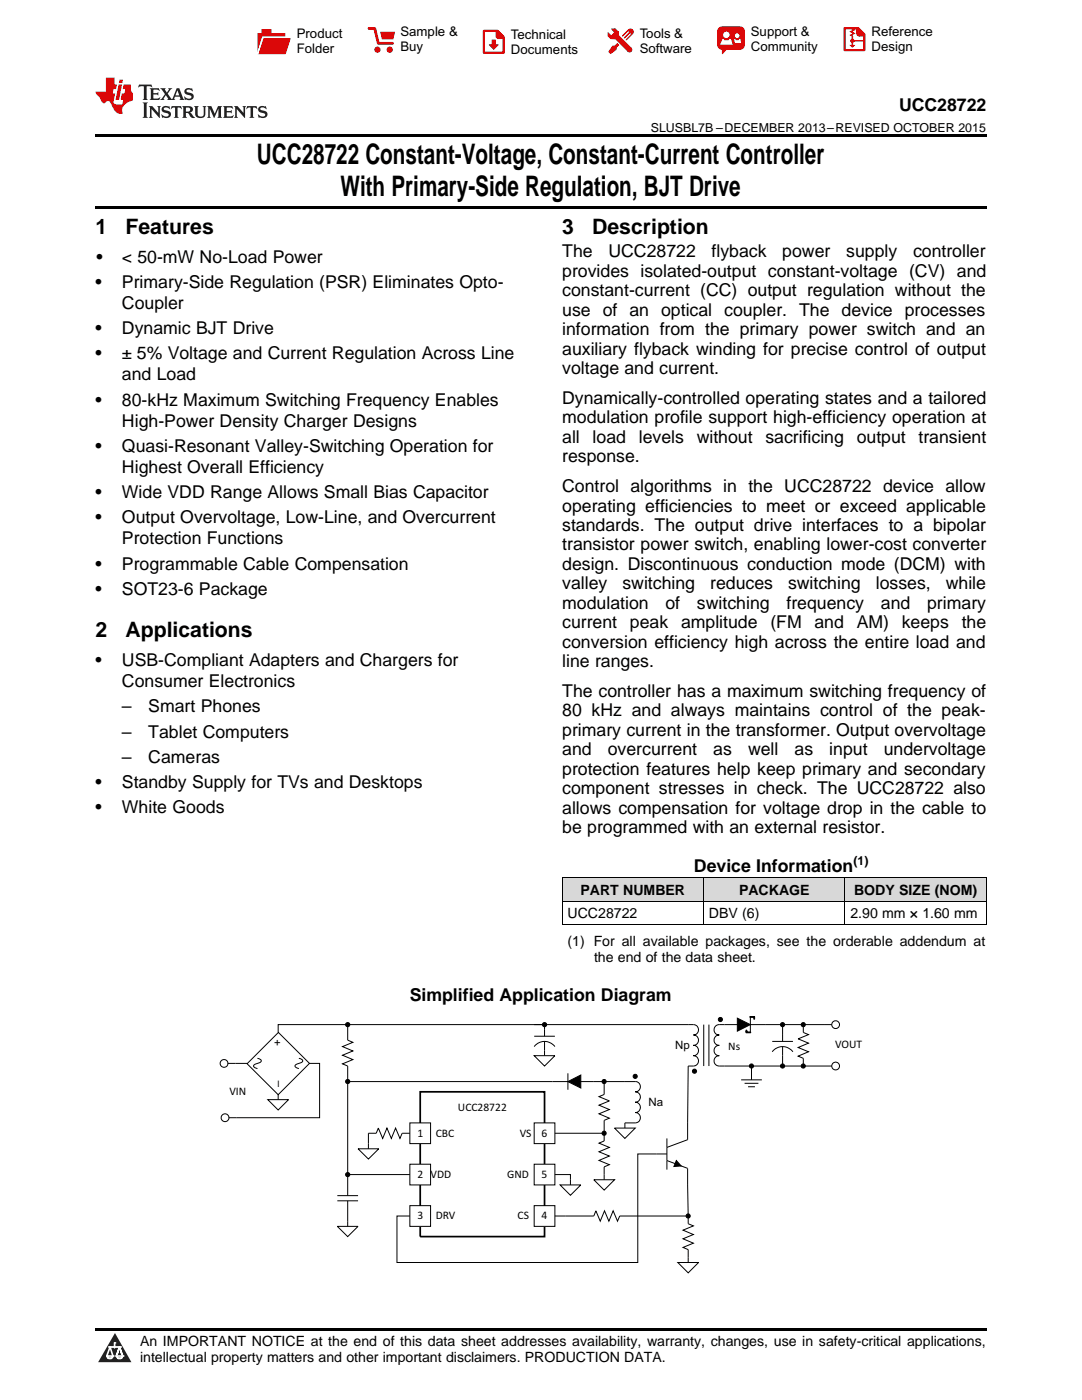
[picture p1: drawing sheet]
<svg xmlns="http://www.w3.org/2000/svg" width="216mm" height="279mm" viewBox="0 0 216 279" stroke-linecap="round" stroke-linejoin="round" font-family="sans-serif">
<defs><g id="words">
<g font-size="5.6">
<text x="51.3" y="32.8">UCC28722 Constant-Voltage, Constant-Current Controller</text>
<text x="67.9" y="39.2">With Primary-Side Regulation, BJT Drive</text>
</g>
<g font-size="4.2">
<text x="19" y="46.7">1</text>
<text x="25" y="46.7">Features</text>
<text x="112.2" y="46.7">3</text>
<text x="118.2" y="46.7">Description</text>
<text x="19" y="127.1">2</text>
<text x="25" y="127.1">Applications</text>
</g>
<g font-size="3.5">
<text x="179.4" y="22.2">UCC28722</text>
<text x="19.2" y="52.4">•</text>
<text x="24.3" y="52.4">&lt; 50-mW No-Load Power</text>
<text x="112.2" y="51.4">The</text>
<text x="121.4" y="51.4">UCC28722</text>
<text x="142" y="51.4">flyback</text>
<text x="156.1" y="51.4">power</text>
<text x="168.8" y="51.4">supply</text>
<text x="182.2" y="51.4">controller</text>
<text x="19" y="57.4">•</text>
<text x="24.3" y="57.4">Primary-Side Regulation (PSR) Eliminates Opto-</text>
<text x="112.2" y="55.2">provides isolated-output constant-voltage (CV) and</text>
<text x="112.2" y="59.1">constant-current (CC) output regulation without the</text>
<text x="24.3" y="61.7">Coupler</text>
<text x="112.2" y="63">use of an optical coupler. The device processes</text>
<text x="19" y="66.7">•</text>
<text x="19" y="71.7">•</text>
<text x="24.3" y="66.7">Dynamic BJT Drive</text>
<text x="24.3" y="71.7">± 5% Voltage and Current Regulation Across Line</text>
<text x="112.2" y="66.9">information from the primary power switch and an</text>
<text x="112.2" y="70.8">auxiliary flyback winding for precise control of output</text>
<text x="24.3" y="75.9">and Load</text>
<text x="112.2" y="74.6">voltage and current.</text>
<text x="19" y="80.9">•</text>
<text x="24.3" y="80.9">80-kHz Maximum Switching Frequency Enables</text>
<text x="112.2" y="80.6">Dynamically-controlled operating states and a tailored</text>
<text x="24.3" y="85.2">High-Power Density Charger Designs</text>
<text x="112.2" y="84.5">modulation profile support high-efficiency operation at</text>
<text x="112.2" y="88.4">all</text>
<text x="118.3" y="88.4">load</text>
<text x="127.5" y="88.4">levels</text>
<text x="139" y="88.4">without</text>
<text x="152.7" y="88.4">sacrificing</text>
<text x="170.9" y="88.4">output</text>
<text x="183.3" y="88.4">transient</text>
<text x="19" y="90.2">•</text>
<text x="24.3" y="90.2">Quasi-Resonant Valley-Switching Operation for</text>
<text x="24.3" y="94.4">Highest Overall Efficiency</text>
<text x="112.2" y="92.3">response.</text>
<text x="19" y="99.4">•</text>
<text x="24.3" y="99.4">Wide VDD Range Allows Small Bias Capacitor</text>
<text x="112.2" y="98.2">Control algorithms in the UCC28722 device allow</text>
<text x="19" y="104.4">•</text>
<text x="24.3" y="104.4">Output Overvoltage, Low-Line, and Overcurrent</text>
<text x="112.2" y="102.1">operating efficiencies to meet or exceed applicable</text>
<text x="112.2" y="106">standards. The output drive interfaces to a bipolar</text>
<text x="19" y="113.7">•</text>
<text x="24.3" y="108.7">Protection Functions</text>
<text x="24.3" y="113.7">Programmable Cable Compensation</text>
<text x="112.2" y="109.9">transistor power switch, enabling lower-cost converter</text>
<text x="112.2" y="113.7">design. Discontinuous conduction mode (DCM) with</text>
<text x="19" y="118.7">•</text>
<text x="24.3" y="118.7">SOT23-6 Package</text>
<text x="112.2" y="117.6">valley</text>
<text x="124.2" y="117.6">switching</text>
<text x="141.7" y="117.6">reduces</text>
<text x="157.2" y="117.6">switching</text>
<text x="174.7" y="117.6">losses,</text>
<text x="188.7" y="117.6">while</text>
<text x="112.2" y="121.5">modulation</text>
<text x="112.2" y="125.4">current</text>
<text x="125.7" y="125.4">peak</text>
<text x="132.8" y="121.5">of</text>
<text x="135.9" y="125.4">amplitude</text>
<text x="139.1" y="121.5">switching</text>
<text x="153.7" y="125.4">(FM</text>
<text x="156.9" y="121.5">frequency</text>
<text x="162.5" y="125.4">and</text>
<text x="170.9" y="125.4">AM)</text>
<text x="175.8" y="121.5">and</text>
<text x="179.9" y="125.4">keeps</text>
<text x="185" y="121.5">primary</text>
<text x="191.9" y="125.4">the</text>
<text x="112.2" y="129.3">conversion efficiency high across the entire load and</text>
<text x="19" y="132.8">•</text>
<text x="24.3" y="132.8">USB-Compliant Adapters and Chargers for</text>
<text x="24.3" y="137.1">Consumer Electronics</text>
<text x="112.2" y="133.1">line ranges.</text>
<text x="24.3" y="142.1">–</text>
<text x="29.6" y="142.1">Smart Phones</text>
<text x="112.2" y="139.1">The controller has a maximum switching frequency of</text>
<text x="112.2" y="143">80 kHz and always maintains control of the peak-</text>
<text x="24.3" y="147.2">–</text>
<text x="29.6" y="147.2">Tablet Computers</text>
<text x="112.2" y="146.9">primary current in the transformer. Output overvoltage</text>
<text x="24.3" y="152.3">–</text>
<text x="29.6" y="152.3">Cameras</text>
<text x="112.2" y="150.7">and</text>
<text x="112.2" y="154.6">protection features help keep primary and secondary</text>
<text x="121.3" y="150.7">overcurrent</text>
<text x="142.3" y="150.7">as</text>
<text x="149.3" y="150.7">well</text>
<text x="158.5" y="150.7">as</text>
<text x="165.5" y="150.7">input</text>
<text x="176.3" y="150.7">undervoltage</text>
<text x="19" y="157.3">•</text>
<text x="24.3" y="157.3">Standby Supply for TVs and Desktops</text>
<text x="112.2" y="158.5">component stresses in check. The UCC28722 also</text>
<text x="19" y="162.3">•</text>
<text x="24.3" y="162.3">White Goods</text>
<text x="112.2" y="162.4">allows compensation for voltage drop in the cable to</text>
<text x="112.2" y="166.3">be programmed with an external resistor.</text>
<text x="138.5" y="174">Device Information</text>
<text x="81.8" y="199.7">Simplified Application Diagram</text>
</g>
<g font-size="2.8">
<text x="115.8" y="178.6">PART NUMBER</text>
<text x="147.5" y="178.6">PACKAGE</text>
<text x="170.4" y="178.6">BODY SIZE (NOM)</text>
<text x="113.2" y="183.3">UCC28722</text>
<text x="141.5" y="183.3">DBV (6)</text>
<text x="169.7" y="183.3">2.90 mm × 1.60 mm</text>
<text x="113.2" y="188.8">(1) For all available packages, see the orderable addendum at</text>
<text x="118.5" y="192">the end of the data sheet.</text>
<text x="27.9" y="268.6">An IMPORTANT NOTICE at the end of this data sheet addresses availability, warranty, changes, use in safety-critical applications,</text>
<text x="27.9" y="271.8">intellectual property matters and other important disclaimers. PRODUCTION DATA.</text>
</g>
<g font-size="2.6">
<text x="59.2" y="7.6">Product</text>
<text x="59.2" y="10.6">Folder</text>
<text x="79.9" y="7.3">Sample &amp;</text>
<text x="79.9" y="10.2">Buy</text>
<text x="102" y="7.8">Technical</text>
<text x="102" y="10.8">Documents</text>
<text x="127.6" y="7.6">Tools &amp;</text>
<text x="127.6" y="10.6">Software</text>
<text x="149.8" y="7.2">Support &amp;</text>
<text x="149.8" y="10.2">Community</text>
<text x="173.9" y="7.3">Reference</text>
<text x="173.9" y="10.2">Design</text>
</g>
<g font-size="2.5">
<text x="129.9" y="26.3">SLUSBL7B –DECEMBER 2013–REVISED OCTOBER 2015</text>
<text x="170.3" y="172.6">(1)</text>
</g>
<g font-size="2.3">
<text x="56.2" y="208.8" transform="rotate(-90 56.2 208.8)">+</text>
<text x="134.7" y="209.3">Np</text>
<text x="145.3" y="209.5">Ns</text>
<text x="166.7" y="209.2">VOUT</text>
<text x="45.8" y="218.5">VIN</text>
<text x="56.2" y="217" transform="rotate(-90 56.2 217)">–</text>
<text x="91.4" y="221.7">UCC28722</text>
<text x="129.4" y="220.7">Na</text>
<text x="83.3" y="226.9">1</text>
<text x="87" y="226.9">CBC</text>
<text x="103.7" y="226.9">VS</text>
<text x="108.1" y="226.9">6</text>
<text x="83.3" y="235.1">2</text>
<text x="85.9" y="235.1">VDD</text>
<text x="101.2" y="235.1">GND</text>
<text x="108.1" y="235.1">5</text>
<text x="83.3" y="243.4">3</text>
<text x="87" y="243.4">DRV</text>
<text x="103.3" y="243.4">CS</text>
<text x="108.1" y="243.4">4</text>
</g>
</g></defs>
<g fill="#d8d8d8">
<path d="M112.2 175.3h28.2v4.6h-28.2z"/>
<path d="M140.4 175.3h28.2v4.6h-28.2z"/>
<path d="M168.6 175.3h28.2v4.6h-28.2z"/>
</g>
<path d="M22.9 266l3.3 5.9h-6.6z" fill="#231f20"/>
<path d="M21.3 270.6h1.2l-.3 .5h-.3a.53 .53 0 0 1-.6-.5z" fill-rule="evenodd" fill="#fff"/>
<path d="M21.3 270.6h1.2l-.3 .5h-.3a.53 .53 0 0 1-.6-.5z" fill="none" stroke="#231f20" stroke-width=".33"/>
<path d="M21.3 270.6l1.2 .1-.3 .4h-.5z" fill="none" stroke="#fff" stroke-width=".33"/>
<path d="M22.9 268.9h.1" fill="none" stroke="#fff" stroke-width=".33"/>
<path d="M22.9 268v.9z" fill="#fff"/>
<path d="M22.9 268v.9z" fill="none" stroke="#fff" stroke-width=".33"/>
<circle cx="22.9" cy="268" r=".16" fill="#fff"/>
<path d="M21.8 268.8h.1" fill="none" stroke="#fff" stroke-width=".33"/>
<path d="M21.8 268.8h2.2z" fill="#fff"/>
<path d="M21.8 268.8h2.2z" fill="none" stroke="#fff" stroke-width=".33"/>
<circle cx="24" cy="268.8" r=".16" fill="#fff"/>
<path d="M23.2 270.6h.1" fill="none" stroke="#fff" stroke-width=".33"/>
<path d="M23.8 268.8l-.6 1.8z" fill="#fff"/>
<path d="M23.8 268.8l-.6 1.8z" fill="none" stroke="#fff" stroke-width=".33"/>
<path d="M23.8 268.8l.7 1.8z" fill="#fff"/>
<path d="M23.8 268.8l.7 1.8z" fill="none" stroke="#fff" stroke-width=".33"/>
<path d="M24.4 270.6h.1" fill="none" stroke="#fff" stroke-width=".33"/>
<circle cx="21.3" cy="270.6" r=".16" fill="#fff"/>
<path d="M22 268.8l-.7 1.8z" fill="#fff"/>
<path d="M22 268.8l-.7 1.8z" fill="none" stroke="#fff" stroke-width=".33"/>
<path d="M22 268.8l.5 1.8z" fill="#fff"/>
<path d="M22 268.8l.5 1.8z" fill="none" stroke="#fff" stroke-width=".33"/>
<circle cx="22.5" cy="270.6" r=".16" fill="#fff"/>
<path d="M23.3 270.6h1.2a.63 .63 0 0 1-.6 .5 .63 .63 0 0 1-.6-.5z" fill-rule="evenodd" fill="#fff"/>
<path d="M23.3 270.6h1.2a.63 .63 0 0 1-.6 .5 .63 .63 0 0 1-.6-.5z" fill="none" stroke="#231f20" stroke-width=".33"/>
<path d="M23.3 270.6h1.2l-.4 .5h-.5z" fill="none" stroke="#fff" stroke-width=".33"/>
<path d="M23.2 270.6h.1" fill="none" stroke="#fff" stroke-width=".33"/>
<circle cx="24.5" cy="270.6" r=".16" fill="#fff"/>
<path d="M19 265.1h177.8v.5h-177.8z" fill="#000"/>
<g fill="none" stroke="#000" stroke-width=".2">
<path d="M106.6 208.9a2.58 2.58 0 0 1 4.1 0M106.6 210.7h4.1l-2 2.1zM106.6 206.8h4.1M106.6 204.5h2.1v2.3M108.7 207.8v2.9"/>
<circle cx="108.7" cy="204.5" r=".41"/>
</g>
<circle cx="108.7" cy="204.5" r=".41" fill="#000"/>
<path d="M49.3 212.3l6.3-6.3 6.2 6.2-6.3 6.3z" fill-rule="evenodd" fill="#fff"/>
<path d="M47 212.2h2.3M49.3 212.3l6.3-6.3 6.2 6.2-6.3 6.3zM51.4 211.2l.3 .1a.43 .43 0 0 1 .4 .4 .43 .43 0 0 1-.5 .4l-.4 .2a.48 .48 0 0 0-.6 .5 .48 .48 0 0 0 .6 .4l.2 .1M53.4 219.5h4.2l-2.1 2zM55.5 218.4v1.1M59.6 211.2l.3 .1a.43 .43 0 0 1 .5 .4 .43 .43 0 0 1-.5 .4l-.5 .2a.48 .48 0 0 0-.5 .5 .48 .48 0 0 0 .6 .4l.1 .1M61.7 212.2h2.1v10.9h-16.6M108.7 204.5h-53.2v1.5" fill="none" stroke="#000" stroke-width=".2"/>
<circle cx="44.7" cy="212.2" r=".78" fill="#fff"/>
<g fill="none" stroke="#000" stroke-width=".2">
<path d="M45.5 212.2h1.5"/>
<circle cx="44.7" cy="212.2" r=".78"/>
</g>
<circle cx="44.9" cy="223.1" r=".78" fill="#fff"/>
<g fill="none" stroke="#000" stroke-width=".2">
<path d="M69.4 215.9v22.7M108.7 204.5h29.7a1.03 1.03 0 0 1 1 1 1.03 1.03 0 0 1-1 1.1 1.03 1.03 0 0 1 1 1 1.03 1.03 0 0 1-1 1 1.03 1.03 0 0 1 1 1.1 1.03 1.03 0 0 1-1 1 1.03 1.03 0 0 1 1 1 1.03 1.03 0 0 1-1 1.1h-1.1M110.2 215.9h16.6a1.02 1.02 0 0 1 1 1 1.02 1.02 0 0 1-1 1 1.03 1.03 0 0 1 1 1 1.03 1.03 0 0 1-1 1.1 1.03 1.03 0 0 1 1 1 1.03 1.03 0 0 1-1 1 1.03 1.03 0 0 1 1 1.1 1.03 1.03 0 0 1-1 1h-2.1v1M113.3 215.9l2.6-1.4v2.6zM113.3 214.2v3.3M140.4 204.5v8.3M141.5 204.5v8.3M147.1 203.2l2.6 1.3-2.6 1.3zM148.9 205.6l.1 .1v.3h-.1h.8l.1 .1h-.9zM149.7 202.9h.9v.5h-.2v-.5l.1 .1h-.8zM149.7 202.9v3.1M152.8 204.5h-9.4l-.7 .3-.2 .6v.5l.4 .5 .6 .2-.8 .3-.2 .4v.6l.3 .5 .7 .2h-.3l-.5 .4-.2 .8 .3 .6 .7 .3h-.3l-.5 .4-.2 .5v.5l.6 .6 1.5 .1"/>
<path d="M154.1 209.9a2.57 2.57 0 0 1 4.1 0M154.1 207.8h4.1M156.2 206.6v1.2M156.2 208.9v1.8M160.3 204.5v1.5l1 .5-2 .8 2 .9-2 .9 2 .8-2 .9 1 .4v1.6M45.7 223.1h1.5M67.3 239.6h4.1M67.3 238.6h4.1M69.4 239.6v5.1M69.4 234.4h12.4M71.4 229.3h4.2l-2.1 2zM73.5 226.2h1.6l.4-1.1 .9 2.1 .8-2.1 .9 2.1 .8-2.1 .9 2.1 .4-1h1.6"/>
<path d="M73.5 228.2v1.1M118.5 235.4h4.1l-2 2.1zM120.6 226.2v1.5l-1.1 .4 2.1 .9-2.1 .9 2.1 .8-2.1 .9 2.1 .8-1 .5v2.5M122.6 225.1h4.2l-2.1 2.1zM137.2 236.5l.1 6.2M67.3 244.7h4.1l-2 2.1zM112.8 242.7h5.7l.4-1.1 .9 2.1 .8-2.1 .9 2.1 .8-2.1 .9 2.1 .5-1h13.6M135.3 252h4.1l-2.1 2zM137.3 242.7v1.5l1.1 .5-2.1 .8 2.1 .9-2.1 .8 2.1 .9-2.1 .9 1 .4v2.6"/>
<circle cx="120.6" cy="215.8" r=".41"/>
<circle cx="126.8" cy="214.8" r=".41"/>
<circle cx="138.6" cy="213.8" r=".41"/>
<circle cx="143.7" cy="203.5" r=".41"/>
<circle cx="150" cy="212.8" r=".41"/>
<circle cx="156.1" cy="204.5" r=".41"/>
<circle cx="156.2" cy="212.8" r=".41"/>
<circle cx="160.3" cy="204.5" r=".41"/>
<circle cx="160.3" cy="212.8" r=".41"/>
<circle cx="44.9" cy="223.1" r=".78"/>
<circle cx="69.4" cy="234.4" r=".41"/>
<circle cx="120.6" cy="226.2" r=".41"/>
<circle cx="137.3" cy="242.7" r=".41"/>
</g>
<g fill="#000">
<path d="M113.3 215.9l2.6-1.4v2.6z" fill-rule="evenodd"/>
<path d="M147.1 203.2l2.6 1.3-2.6 1.3z" fill-rule="evenodd"/>
<circle cx="120.6" cy="215.8" r=".41"/>
<circle cx="126.8" cy="214.8" r=".41"/>
<circle cx="138.6" cy="213.8" r=".41"/>
<circle cx="143.7" cy="203.5" r=".41"/>
<circle cx="150" cy="212.8" r=".41"/>
<circle cx="156.1" cy="204.5" r=".41"/>
<circle cx="156.2" cy="212.8" r=".41"/>
<circle cx="160.3" cy="204.5" r=".41"/>
<circle cx="160.3" cy="212.8" r=".41"/>
<circle cx="69.4" cy="234.4" r=".41"/>
<circle cx="120.6" cy="226.2" r=".41"/>
<circle cx="137.3" cy="242.7" r=".41"/>
</g>
<path d="M148.9 205.6l.1 .1v.3h-.1h.8l.1 .1h-.9zM149.7 202.9h.9v.5h-.2v-.5l.1 .1h-.8z" fill="#000"/>
<circle cx="166.7" cy="204.5" r=".78" fill="#fff"/>
<g fill="none" stroke="#000" stroke-width=".2">
<path d="M164.4 204.5h1.6"/>
<circle cx="166.7" cy="204.5" r=".78"/>
</g>
<circle cx="166.7" cy="212.7" r=".78" fill="#fff"/>
<g fill="none" stroke="#000" stroke-width=".2">
<path d="M144.6 212.8h21.4M147.9 215.5h4.1M148.6 216.2h2.7M149.3 216.9h1.3M150 212.8v2.7M152.8 204.5h11.6M156.2 204.5v2.1M156.2 210.7v2.1"/>
<circle cx="166.7" cy="212.7" r=".78"/>
</g>
<path d="M83.8 217.9h24.9v28.9h-24.9z" fill="none" stroke="#000" stroke-width=".34"/>
<path d="M81.8 224.1h4.1v4.1h-4.1z" fill-rule="evenodd" fill="#fff"/>
<path d="M81.8 224.1h4.1v4.1h-4.1z" fill="none" stroke="#000" stroke-width=".2"/>
<path d="M81.8 232.3h4.1v4.2h-4.1z" fill-rule="evenodd" fill="#fff"/>
<path d="M81.8 232.3h4.1v4.2h-4.1z" fill="none" stroke="#000" stroke-width=".2"/>
<path d="M81.8 240.6h4.1v4.1h-4.1z" fill-rule="evenodd" fill="#fff"/>
<path d="M81.8 240.6h4.1v4.1h-4.1z" fill="none" stroke="#000" stroke-width=".2"/>
<path d="M106.6 240.6h4.1v4.1h-4.1z" fill-rule="evenodd" fill="#fff"/>
<path d="M106.6 240.6h4.1v4.1h-4.1z" fill="none" stroke="#000" stroke-width=".2"/>
<path d="M106.6 224.1h4.1v4.1h-4.1z" fill-rule="evenodd" fill="#fff"/>
<path d="M106.6 224.1h4.1v4.1h-4.1z" fill="none" stroke="#000" stroke-width=".2"/>
<path d="M106.6 232.3h4.1v4.2h-4.1z" fill-rule="evenodd" fill="#fff"/>
<g fill="none" stroke="#000" stroke-width=".2">
<path d="M112.2 179.9h84.6M112.2 175.2h84.6M112.2 175.2v9.4M140.4 175.2v9.4M168.6 175.2v9.4M196.8 175.2v9.4M112.2 184.5h84.6M69.4 204.5v3.1l1 .4-2.1 .9 2.1 .8-2.1 .9 2.1 .9-2.1 .8 1.1 .5v3.1h40.8M120.6 215.9v2.5l-1.1 .5 2.1 .8-2.1 .9 2.1 .8-2.1 .9 2.1 .9-1 .4v2.6h-9.9M137.3 212.8l-.1 14.7-4.1 1.5M73.5 226.2v2M106.6 232.3h4.1v4.2h-4.1z"/>
<path d="M110.7 234.4h3.1v2.1M111.8 236.5h4.1l-2.1 2zM133.1 230.3h-5.8v21.7h-48.1v-9.3h2.6M133.1 227.2v6.2M133.1 231.6l4.1 1.6M135 231.6l.9 1.1-1.4 .1zM137.2 233.2v3.3M110.7 242.7h2.1"/>
<circle cx="69.4" cy="215.8" r=".41"/>
<circle cx="69.4" cy="204.5" r=".41"/>
</g>
<g fill="#000">
<path d="M135 231.6l.9 1.1-1.4 .1z"/>
<circle cx="69.4" cy="215.8" r=".41"/>
<circle cx="69.4" cy="204.5" r=".41"/>
</g>
<path d="M19 26.8h177.8v.6h-177.8zM19 41.2h177.8v.5h-177.8zM112.2 184.5l.1 .1zM168.5 184.5l.1 .1zM196.7 184.5l.1 .1z" fill="#000"/>
<path d="M27.7 16.9l-.1 .6 .6-.3h.5v.2v2.2l-.2 .4h1l-.2-.4v-2.2v-.2h.5l.6 .3-.2-.6zM29.9 17.6l.2 .4v1.6l-.2 .4h1.9l.1-.6a1.09 1.09 0 0 1-1.3 .1v-.6h.6l.4 .2v-.7l-.2 .2h-.8v-.6l.2-.1a1.01 1.01 0 0 1 1 .3l-.1-.6zM32 17.6l.9 1.2-1 1.2h.9l-.2-.3 .5-.7 .5 .7-.3 .3h1.7l-.2-.3 .1-.4h1l.1 .4-.2 .3h1l-.3-.4-.7-2h-.5l-1 2.2-.8-1.1 .9-1.1h-.9l.2 .2-.4 .7-.4-.7 .2-.2zM35.4 18l.4 1h-.8zM37 17.7a.66 .66 0 0 0-.2 .8 .66 .66 0 0 0 .6 .4l.7 .2 .1 .2a.8 .8 0 0 1-.7 .4 .8 .8 0 0 1-.7-.5l.1 .8 .2-.2a.94 .94 0 0 0 1.1 .1 .94 .94 0 0 0 .4-.9 1.48 1.48 0 0 0-1.3-.6v-.4a1.1 1.1 0 0 1 1.2 .2l-.2-.6-.2 .1-.5-.1zM28.5 20.4l.2 .4v2.3l-.2 .4h1l-.2-.4v-2.3l.2-.4zM29.7 21.2l.2 .4v1.5l-.2 .4h.8l-.3-.4 .1-1.3 1.6 1.8v-2l.2-.4h-.7l.2 .2v1.1l-1.2-1.3zM32.5 21.3a.66 .66 0 0 0-.2 .8 .66 .66 0 0 0 .6 .4l.6 .2 .2 .2a.8 .8 0 0 1-.8 .4 .8 .8 0 0 1-.7-.5l.2 .7 .2-.1a.94 .94 0 0 0 1 .1 .94 .94 0 0 0 .5-1 1.47 1.47 0 0 0-1.3-.6l-.1-.3a1.1 1.1 0 0 1 1.3 .2l-.2-.6-.2 .1-.5-.2zM34.3 21.2l-.2 .6a.64 .64 0 0 1 .8-.3v1.6l-.2 .4h1l-.3-.4 .1-1.6a.66 .66 0 0 1 .8 .3l-.2-.6zM36.3 21.2l.3 .4v1.5l-.3 .4h1l-.2-.2v-.7h.5l.1 .1a.8 .8 0 0 0 1.2 .7l-1-1a.62 .62 0 0 0 .6-.5 .62 .62 0 0 0-.6-.7zM37.1 21.5h.1a.48 .48 0 0 1 .6 0 .48 .48 0 0 1 .1 .6l-.2 .1-.6 .1zM38.7 21.2l.2 .2a2.29 2.29 0 0 0 .4 2 1.05 1.05 0 0 0 1.7-.7v-1.3l.2-.2h-.8l.2 .4v1.1a.61 .61 0 0 1-.6 .6 .61 .61 0 0 1-.6-.6v-1.1l.3-.4zM41.3 21.2l.3 .4v1.5l-.3 .4h.8l-.2-.4v-1.4l.8 1.9 .9-1.9v1.4l-.2 .4h.9l-.2-.4v-1.5l.2-.4h-.8l-.7 1.5-.6-1.5zM44.5 21.2l.2 .4v1.5l-.2 .4h1.9l.2-.6a1.1 1.1 0 0 1-1.4 .2v-.7h.6l.4 .2v-.6l-.2 .1-.8 .1v-.6l.2-.1a1.02 1.02 0 0 1 1.1 .2l-.2-.5zM46.7 21.2l.2 .4v1.5l-.2 .4h.8l-.3-.4 .1-1.3 1.6 1.8v-2l.2-.4h-.7l.2 .2v1.1l-1.2-1.3zM49.3 21.2l-.1 .6a.64 .64 0 0 1 .8-.3v1.6l-.3 .4h1l-.2-.4v-1.6a.66 .66 0 0 1 .8 .3l-.1-.6zM51.7 21.3a.66 .66 0 0 0-.2 .7 .66 .66 0 0 0 .7 .5l.6 .2 .1 .2a.8 .8 0 0 1-.7 .4 .8 .8 0 0 1-.7-.5l.1 .7 .2-.1a.94 .94 0 0 0 1.1 .1 .94 .94 0 0 0 .4-1 1.48 1.48 0 0 0-1.2-.6l-.1-.3a1.1 1.1 0 0 1 1.2 .2l-.2-.6-.1 .1-.6-.2z" fill="#231f20"/>
<path d="M21.1 15.5v2.8h-2v.4l.9 .9a.96 .96 0 0 0 1 1 .59 .59 0 0 1 .5-.4 .59 .59 0 0 1 .5 .3l.4 .8a1.61 1.61 0 0 0 2.1 1.3 1.63 1.63 0 0 1 1.1-2.2l.9-.3v-1.5a1.6 1.6 0 0 1-.4-1.7h-1.4l-.2 .9h.5l-.2 .8h-.5l-.2 1v.3h.5l-.2 .9h-.7a.74 .74 0 0 1-1-.6l.3-1.6h-.5l.2-.8h.5l.1-.9h-.4v-1.4zM23.7 16.9l-.7 3h.8l.6-3zM23.8 15.9l-.1 .7h.7l.2-.7z" fill="#ee1d23"/>
<g fill="#d60000">
<path d="M52.2 5.8h2v.8h2.7v4.2h-5.5v-4.2h.8z" fill-rule="evenodd"/>
<path d="M52.5 7.5h5.6l-1.1 3.3h-5.6z" fill-rule="evenodd"/>
</g>
<path d="M52.4 7.4h5.7v.1h-5.6l-1.1 3.3z" fill-rule="evenodd" fill="#fff"/>
<path d="M52.4 7.4h5.7v.1h-5.6l-1.1 3.3z" fill="none" stroke="#fff" stroke-width=".2"/>
<path d="M73.6 5.7h1.2l.7 2.9h2.8" fill="none" stroke="#d60000" stroke-width=".55"/>
<g fill="#d60000">
<path d="M75.9 6.3h2.9l-.3 1.6h-2.3z" fill-rule="evenodd"/>
<circle cx="75.3" cy="9.9" r=".62"/>
<circle cx="77.8" cy="9.9" r=".62"/>
</g>
<path d="M96.6 6.2h2.7l1.2 1.2v3.1h-3.9z" fill="none" stroke="#d60000" stroke-width=".44"/>
<g fill="#d60000">
<path d="M98.1 7.9h.8v1h.6l-1 1.1-.9-1v-.1h.5z" fill-rule="evenodd"/>
<path d="M98.9 6.2h.4l1.2 1.2v.4h-1.2l-.4-.4z" fill-rule="evenodd"/>
<path d="M122 5.7h.8l.6 .6 .1 .7 2.5 2.5-.7 .8-2.4-2.3-1.1-.2-.6-.6v-.8l.8 .6 .4-.4v-.2l-.4-.5z" fill-rule="evenodd"/>
<path d="M122.2 9.1h.5l.5-.5 .4 .4-.5 .5-.1 .4-1.2 .9-.4-.5z" fill-rule="evenodd"/>
<path d="M125.3 5.9a.67 .67 0 0 1 1 0 .67 .67 0 0 1 0 .9z" fill-rule="evenodd"/>
<path d="M125.3 5.9l1 .9-1.2 1.2h-.2v-.2l.9-.9 .1-.2h-.2l-1 1h-.2v-.2l1-1v-.2h-.2l-1 1h-.2v-.2z" fill-rule="evenodd"/>
<circle cx="125.6" cy="9.9" r=".54"/>
</g>
<path d="M123.4 6.3l-.1 .7" fill="none" stroke="#d60000" stroke-width=".2"/>
<g fill="#d60000">
<path d="M143.4 5.5l.7-.2h3.6a.95 .95 0 0 1 .9 .9v2.8a.95 .95 0 0 1-.9 .9h-3.6a.95 .95 0 0 1-1-.9v-2.8z" fill-rule="evenodd"/>
<path d="M144 9.9h1l-.8 .9h-.2z" fill-rule="evenodd"/>
</g>
<g fill="#fff">
<path d="M146.6 8.6h1.3z"/>
<path d="M144.1 7.8h.3l.1 .2h.8l.2-.2h.3l.4 1.1h-2.5z" fill-rule="evenodd"/>
<path d="M146.5 7.8h.2l.2 .2h.5l.1-.2h.2l.2 .8h-1.3z" fill-rule="evenodd"/>
<circle cx="144.9" cy="6.9" r=".65"/>
<circle cx="147.1" cy="7.1" r=".48"/>
</g>
<path d="M168.5 5.6h2.7l1.3 1.3v3.1h-4z" fill="none" stroke="#d60000" stroke-width=".44"/>
<path d="M170.1 7.3v1.8M170.1 8.1h2.3" fill="none" stroke="#d60000" stroke-width=".3"/>
<g fill="#d60000">
<path d="M170.9 5.6h.3l1.3 1.3v.4h-1.1l-.5-.6z" fill-rule="evenodd"/>
<circle cx="170.1" cy="8.1" r=".42"/>
<circle cx="171.4" cy="6.7" r=".55"/>
</g>
<g fill="#d60000">
<path d="M169.5 9h1.2l-.6 .5z"/>
<path d="M169.8 5.8h.6l.3 .2-.6 .3 .6 .4-.7 .3 .2 .3h-.2l-.5-.3 .6-.3-.6-.4 .6-.3z"/>
</g>
<use href="#words"/>
</svg>
